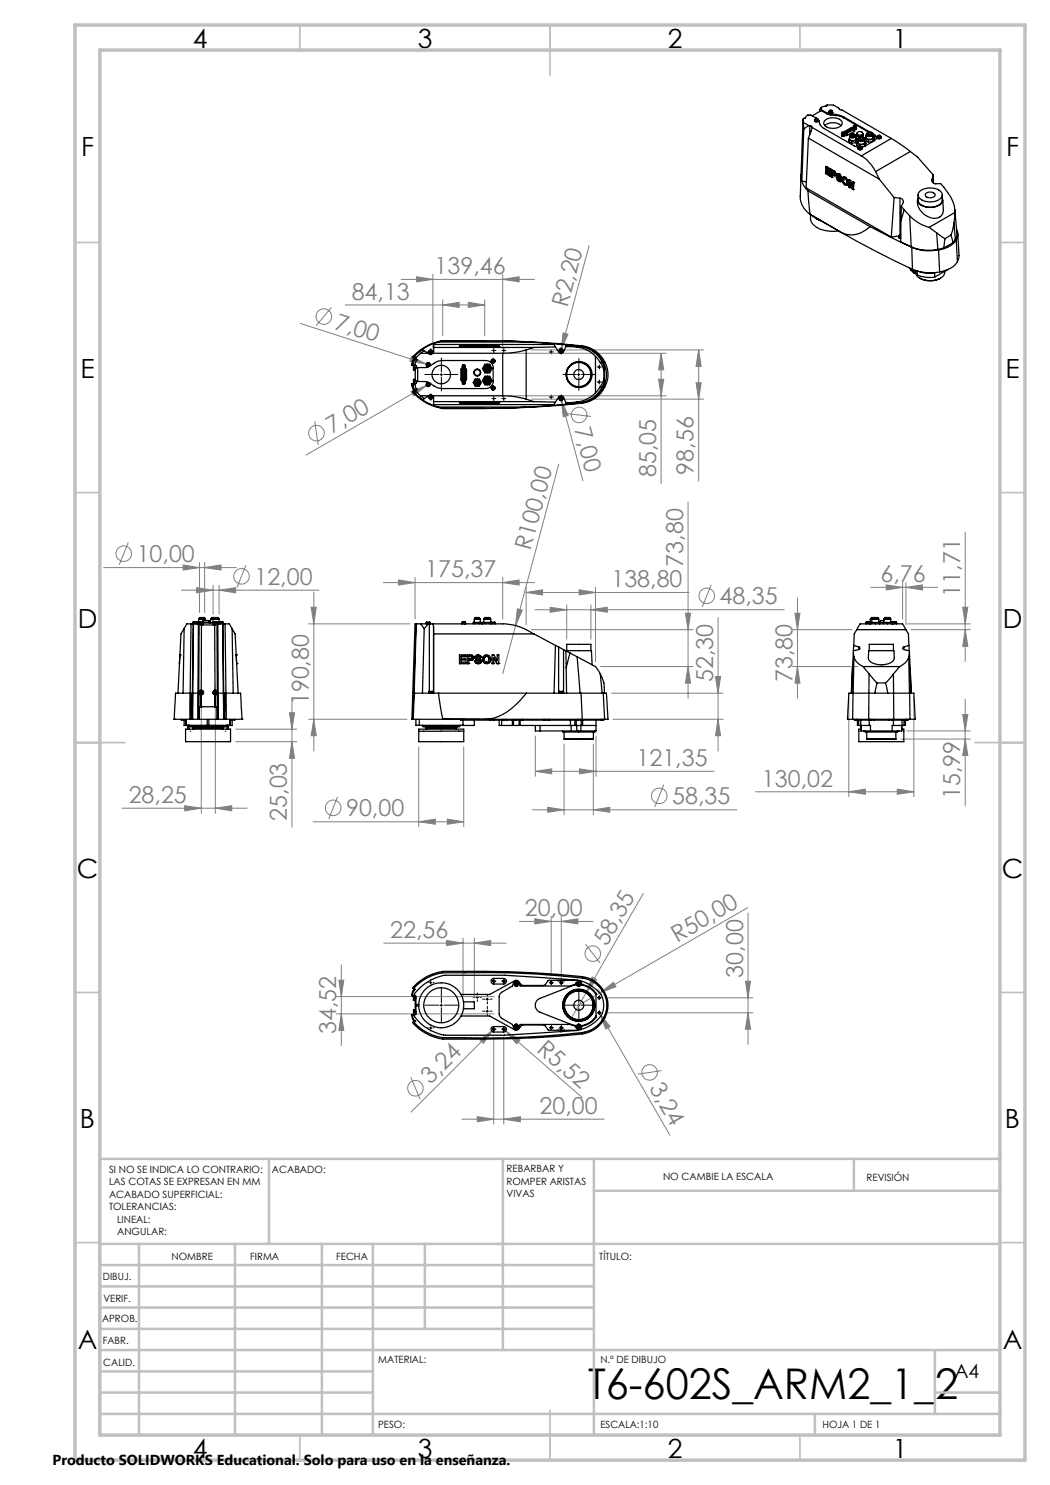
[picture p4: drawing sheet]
<svg xmlns="http://www.w3.org/2000/svg" width="210mm" height="297mm" viewBox="0 0 210 297" stroke-linecap="round" stroke-linejoin="round" font-family="sans-serif">
<defs><g id="words">
<text font-size="8.5" x="117.6" y="279.7">T6-602S_ARM2_1_2</text>
<g font-size="5.3">
<text x="38.5" y="9.5">4</text>
<text x="83.5" y="9.5">3</text>
<text x="133.6" y="9.5">2</text>
<text x="178.6" y="9.5">1</text>
<text x="16.2" y="31.3">F</text>
<text x="201.2" y="31.3">F</text>
<text x="16.1" y="75.5">E</text>
<text x="201.1" y="75.5">E</text>
<text x="15.5" y="125.5">D</text>
<text x="200.5" y="125.5">D</text>
<text x="15.4" y="175.5">C</text>
<text x="200.4" y="175.5">C</text>
<text x="16" y="225.5">B</text>
<text x="201" y="225.5">B</text>
<text x="15.5" y="269.8">A</text>
<text x="200.5" y="269.8">A</text>
<text x="38.5" y="291.5">4</text>
<text x="83.5" y="291.5">3</text>
<text x="133.6" y="291.5">2</text>
<text x="178.6" y="291.5">1</text>
</g>
<g font-size="4.7" fill="#808080">
<text x="70.3" y="60">84,13</text>
<text x="86.9" y="54.8">139,46</text>
<text x="66.7" y="65.7" transform="rotate(18 66.7 65.7)">7,00</text>
<text x="113.5" y="61.6" transform="rotate(-75 113.5 61.6)">R2,20</text>
<text x="66.4" y="86.8" transform="rotate(-30 66.4 86.8)">7,00</text>
<text x="114.9" y="85.9" transform="rotate(75 114.9 85.9)">7,00</text>
<text x="131.2" y="95.4" transform="rotate(-90 131.2 95.4)">85,05</text>
<text x="138.7" y="94.9" transform="rotate(-90 138.7 94.9)">98,56</text>
<text x="27.3" y="112.4">10,00</text>
<text x="106.1" y="110.2" transform="rotate(-75 106.1 110.2)">R100,00</text>
<text x="136.6" y="113.3" transform="rotate(-90 136.6 113.3)">73,80</text>
<text x="50.9" y="117">12,00</text>
<text x="85" y="115.5">175,37</text>
<text x="122.3" y="117.5">138,80</text>
<text x="176.1" y="116.5">6,76</text>
<text x="192.1" y="119.3" transform="rotate(-90 192.1 119.3)">11,71</text>
<text x="143.9" y="120.9">48,35</text>
<text x="142.6" y="136.4" transform="rotate(-90 142.6 136.4)">52,30</text>
<text x="158.5" y="136.4" transform="rotate(-90 158.5 136.4)">73,80</text>
<text x="61.7" y="141.1" transform="rotate(-90 61.7 141.1)">190,80</text>
<text x="127.3" y="153.2">121,35</text>
<text x="25.7" y="160.6">28,25</text>
<text x="134.4" y="160.9">58,35</text>
<text x="152.4" y="157.3">130,02</text>
<text x="192.1" y="159.8" transform="rotate(-90 192.1 159.8)">15,99</text>
<text x="57.4" y="164.2" transform="rotate(-90 57.4 164.2)">25,03</text>
<text x="69.2" y="163.3">90,00</text>
<text x="104.9" y="183.2">20,00</text>
<text x="78.1" y="187.6">22,56</text>
<text x="121.3" y="189.3" transform="rotate(-60 121.3 189.3)">58,35</text>
<text x="135.4" y="188.5" transform="rotate(-30 135.4 188.5)">R50,00</text>
<text x="148.6" y="195.5" transform="rotate(-90 148.6 195.5)">30,00</text>
<text x="67.3" y="206.8" transform="rotate(-90 67.3 206.8)">34,52</text>
<text x="107.2" y="210.2" transform="rotate(41 107.2 210.2)">R5,52</text>
<text x="86.1" y="217" transform="rotate(-45 86.1 217)">3,24</text>
<text x="129.7" y="217.5" transform="rotate(60 129.7 217.5)">3,24</text>
<text x="107.9" y="222.8">20,00</text>
</g>
<text font-size="3.9" x="190.9" y="275.5">A4</text>
<text font-size="2.9" x="10.5" y="292.9">Producto SOLIDWORKS Educational. Solo para uso en la enseñanza.</text>
<g font-size="2">
<text x="21.8" y="234.6">SI NO SE INDICA LO CONTRARIO:</text>
<text x="21.8" y="237.1">LAS COTAS SE EXPRESAN EN MM</text>
<text x="21.8" y="239.6">ACABADO SUPERFICIAL:</text>
<text x="54.4" y="234.6">ACABADO:</text>
<text x="101.3" y="234.5">REBARBAR Y</text>
<text x="101.3" y="237">ROMPER ARISTAS</text>
<text x="101.3" y="239.5">VIVAS</text>
<text x="132.6" y="236">NO CAMBIE LA ESCALA</text>
<text x="173.3" y="236.2">REVISIÓN</text>
<text x="21.8" y="242.1">TOLERANCIAS:</text>
<text x="23.4" y="244.6">LINEAL:</text>
<text x="23.4" y="247.1">ANGULAR:</text>
<text x="34.3" y="252">NOMBRE</text>
<text x="50" y="251.9">FIRMA</text>
<text x="67.2" y="251.9">FECHA</text>
<text x="119.9" y="251.9">TÍTULO:</text>
<text x="20.6" y="256.1">DIBUJ.</text>
<text x="20.7" y="260.3">VERIF.</text>
<text x="20.4" y="264.4">APROB.</text>
<text x="20.5" y="268.8">FABR.</text>
<text x="20.7" y="273.1">CALID.</text>
<text x="75.6" y="272.5">MATERIAL:</text>
<text x="120.1" y="272.5">N.º DE DIBUJO</text>
<text x="75.6" y="285.5">PESO:</text>
<text x="120.1" y="285.6">ESCALA:1:10</text>
<text x="164.5" y="285.6">HOJA 1 DE 1</text>
</g>
</g></defs>
<g fill="none" stroke="#808080" stroke-width=".2">
<path d="M80.2 55.9h26.7M83.3 55.3l3.3 .6-3.3 .5zM86.6 54.9v14.8M88.5 60v7.1M96.9 60v7.1M100.5 55.9l3.3-.6v1.1zM100.5 54.9v14.8M117.8 49.1l-5.5 20.8M60.1 64.7l25.2 8.1M66.3 61.5l-3.1 3.7M69 61h27.9M82.2 78.3l3.1-1.2-2.6 2.1z"/>
<path d="M82.3 71.3l3 1.5-3.3-.5zM85.3 72.8l.7 .2M85.3 77.1l-24.1 13.9M85.9 76.7l-.6 .4M88.5 61l3.3-.5v1zM93.7 60.5l3.2 .5-3.2 .5zM101.5 70.7h31.7M101.5 79.2h31.7M106.2 79.8h34.5M106.2 70h34.5M112.1 79.4l.2 .6M112.3 69.9l-.1 .2"/>
<path d="M112.6 66.6l1 .2-1.3 3.1zM131.7 75.8h1.1l-.6 3.4zM132.2 70.7l.6 3.3h-1.1zM132.2 70.7v26M139.2 76.5h1l-.5 3.3zM139.7 70l.5 3.3h-1zM139.7 70v26.2M62.9 84.2l.7 4.8M111.8 92.8l-11.3 42M112.3 80l1.3 3.1-1 .3zM112.3 80l4.3 16.2M113.5 82.7l4.7 .6"/>
<path d="M20.7 113.5h26.6M25.6 108.5l-1.8 4.5M36.3 118h27.5M36.6 113l3.3 .5-3.3 .5zM39.3 117.5l3.3 .5-3.3 .6zM39.9 112.5v10M40.9 113.5l3.3-.5v1zM40.9 112.5v10M42.6 117v5.8M43.8 118l3.3-.5v1.1zM43.8 117v5.8M49.2 113l-1.8 4.5"/>
<path d="M62.8 118.4v31.8M76.7 116.5h30.2M79.7 116l3.3 .5-3.3 .5zM83 115.5v8.3M100.5 116.5l3.3-.5v1zM100.5 115.5v8.3M105.2 118.5l3.3-.5v1zM105.2 117.5v7.5M105.2 118.5h32.6M115.8 118l3.3 .5-3.3 .5zM119.1 117.5v14.8M137.6 100.4v39.3"/>
<path d="M142.2 116.9l-1.8 4.5M159.5 119.6v20.1M174.2 117.5h13.3M177.2 117l3.3 .5-3.3 .5zM180.5 116.5v7.3M181.2 117.5l3.3-.5v1zM181.2 116.5v8.5M193 106.4v25.9M40.3 139.5v23.2M43.1 139.5v23.2M58.4 139.5v25.9M61.7 124.8h20.3"/>
<path d="M62.2 121.5h1.1l-.5 3.3zM103.5 121.8l1 .3-1.4 3zM106.2 125.9h32.4M107 122h49.8M110 121.5l3.3 .5-3.3 .4zM113.3 121v6.8M118.2 122l3.3-.5v.9zM118.2 121v6.8M120.1 133.3h18.5M122.3 138.6h22.3M137.1 122.7h1l-.5 3.2zM137.6 133.3l.5 3.3h-1z"/>
<path d="M143.1 135.3h1l-.5 3.3zM143.6 123.5v26.7M158.5 125.9h11.9M158.5 133.3h13.1M159 122.7h1l-.5 3.2zM159.5 133.3l.5 3.3h-1zM169.8 139.6v19.7M181.5 124.8h12.6M182.2 125.9h11.9M182.8 139.6v19.7M192.5 121.5h1.1l-.6 3.3zM193 139.8v21.3"/>
<path d="M193 125.9l.6 3.4h-1.1zM47.1 145.8h12.3M47.1 148.3h12.3M57.9 142.6h1l-.5 3.2zM58.4 148.3l.5 3.4h-1zM61.7 143.9h19.7M62.8 143.9l.5 3.2h-1.1zM67.5 159.3l-1.7 4.5M83.7 149.4v15.9M92.7 149.4v15.9M107.1 154.3l3.2-.5v1zM107.1 147.2v8.1"/>
<path d="M107.1 154.3h35.7M112.8 148.8v14.1M115.9 153.8l3.3 .5-3.3 .5zM118.7 148.8v14.1M119.2 147.2v8.1M122.6 143.9h22M132.8 156.9l-1.8 4.5M143.6 143.9l.5 3.2h-1zM151.1 158.4h31.7M169.8 158.4l3.3-.6v1.1zM179.5 157.8l3.3 .6-3.3 .5zM180.2 147.8h13.9"/>
<path d="M181.3 146.2h12.8M192.5 142.9h1.1l-.6 3.3zM193 147.8l.6 3.3h-1.1zM24.4 161.6h25M36.9 161.1l3.4 .5-3.4 .6zM43.1 161.6l3.3-.5v1.1zM62.6 164.4h30.1M83.7 164.4l3.4-.6v1zM89.5 163.8l3.2 .6-3.2 .4zM106.5 162h40.9M109.5 161.5l3.3 .5-3.3 .5zM118.7 162l3.3-.5v1z"/>
<path d="M128.7 178.7l-11.5 19.8M67.3 199.3h31.5M67.8 196h1l-.5 3.3zM68.3 193v16.1M76.8 188.6h24.4M89.3 188.1l3.3 .5-3.3 .5zM92.6 187.6v11.8M94.9 188.6l3.2-.5v1zM94.9 187.6v11.8M103.9 184.3h14.7M107 183.8l3.2 .5-3.2 .5zM110.2 183.3v11.9"/>
<path d="M112.3 184.3l3.3-.5v1zM112.3 183.3v11.9M117.1 188.8l3 3.8M117.2 198.5l-2.9 5.1M118.4 195.4l.9 .5-2.1 2.6zM119.5 197.8l.6 .8M120.1 198.5l-4.4 2.5M120.1 198.5l2.6-2 .5 .8zM121.2 199.6h29.4M149.1 196.2h1l-.5 3.4zM149.5 181.5l-29.4 17M149.6 182.6v26.3"/>
<path d="M67.3 202.8h31.5M68.3 202.8l.5 3.3h-1zM82.2 215.4l1.8 4.4M96 208l2.6-2-1.9 2.7zM98.7 207.4v17.4M98.9 205.7l-16.7 16.7M100.8 205.8l.4 .4M100.8 207.4v17.4M101.2 206.2l2.8 1.8-.7 .8zM101.2 206.2l15.3 13.4M119.8 202.4l.1 .3M119.9 202.7l2.1 2.6-.9 .5z"/>
<path d="M119.9 202.7l14.1 24.3M121.2 202.6h29.4M132.3 214.1l-4.7 .7M149.6 202.6l.5 3.2h-1zM92.4 223.8h28.4M95.5 223.3l3.2 .5-3.2 .6zM100.8 223.8l3.3-.5v1.1z"/>
<circle cx="64.8" cy="63.3" r="1.55"/>
<circle cx="63.3" cy="86.6" r="1.55"/>
<circle cx="115.8" cy="83" r="1.55"/>
<circle cx="24.8" cy="110.7" r="1.55"/>
<circle cx="48.3" cy="115.3" r="1.56"/>
<circle cx="141.3" cy="119.2" r="1.56"/>
<circle cx="131.9" cy="159.2" r="1.56"/>
<circle cx="66.6" cy="161.6" r="1.56"/>
<circle cx="118.6" cy="190.7" r="1.55"/>
<circle cx="83.1" cy="217.7" r="1.55"/>
<circle cx="129.9" cy="214.5" r="1.55"/>
</g>
<g fill="none" stroke="#000" stroke-width=".2" stroke-dasharray="15.2 1.3 1.3 1.3">
<path d="M85.7 70.4h-.2M85.7 79.4h-.2M86.2 69.9v-.2M86.2 70.9v.1M86.2 78.9v-.1M86.2 79.9v.2M86.7 70.4h.1M86.7 79.4h.1M87.8 74.9h-2.8M88.3 74.4v-2.8M88.3 75.4v2.8M88.8 74.9h2.8"/>
<path d="M95 76.5h-.4M95.5 76v-.4M95.5 77v.3M96 76.5h.3M97 73.7h-.5M97 76.1h-.5M97.5 73.2v-.5M97.5 74.2v.4M97.5 75.6v-.5M97.5 76.6v.4M98 73.7h.4M98 76.1h.4"/>
<path d="M98.5 79.7h-.1M98.5 70.1h-.1M98.8 79.4v-.1M98.8 79.9v.2M98.8 69.8v-.1M98.8 70.3v.2M99 79.7h.2M99 70.1h.2M100.5 79.7h-.1M100.5 70.1h-.1M100.8 79.4v-.1M100.8 79.9v.2"/>
<path d="M100.8 69.8v-.1M100.8 70.3v.2M101 79.7h.2M101 70.1h.2M110 70.4h-.1M110 79.4h-.1M110.3 70.1v-.1M110.3 70.6v.2M110.3 79.1v-.1M110.3 79.6v.2M110.5 70.4h.2M110.5 79.4h.2"/>
<path d="M111.7 79.7h-.1M111.7 70.1h-.1M112 70.4h-.1M112 79.4h-.1M112.2 79.2v-.2M112.2 69.6v-.2M112.2 70.6v.1M112.3 70.1v-.1M112.3 70.6v.2M112.3 79.1v-.1M112.3 79.6v.2M112.5 70.4h.2"/>
<path d="M112.5 79.4h.2M112.7 79.7h.2M112.7 70.1h.2M115.3 74.9h-2.7M115.8 74.4v-2.7M115.8 75.4v2.7M116.3 74.9h2.6M119.6 76.4h-.1M119.6 73.4h-.1M119.9 76.1v-.1M119.9 76.6v.2M119.9 73.1v-.1"/>
<path d="M119.9 73.6v.2M120.1 76.4h.2M120.1 73.4h.2M112.2 80.2v.1M85.7 196.5h-.2M86.2 196v-.1M86.2 197v.2M86.7 196.5h.1M95 199.4h-.4M95.5 198.9v-.3M95.5 199.9v.4M96 199.4h.3"/>
<path d="M97 199.8h-.5M97.5 199.3v-.4M98 199.8h.4M98.5 196.2h-.1M98.8 196v-.2M98.8 196.5v.1M99 196.2h.2M100.5 196.2h-.1M100.8 196v-.2M100.8 196.5v.1M101 196.2h.2M110 196.5h-.1"/>
<path d="M110.3 196.3v-.2M110.3 196.8v.1M110.5 196.5h.2M111.7 196.2h-.1M112 196.5h-.1M112.2 195.7v-.1M112.2 196.7v.2M112.3 196.3v-.2M112.3 196.8v.1M112.5 196.5h.2M112.7 196.2h.2M119.6 199.5h-.1"/>
<path d="M119.9 199.3v-.2M119.9 199.8v.1M120.1 199.5h.2M85.7 205.6h-.2M86.2 205.1v-.2M86.2 206.1v.1M86.7 205.6h.1M87.8 201h-2.8M88.3 200.5v-2.8M88.3 201.5v2.8M88.8 201h2.8M97 202.2h-.5"/>
<path d="M97.5 201.7v-.4M97.5 202.7v.5M97.5 200.3v.5M98 202.2h.4M98.5 205.8h-.1M98.8 205.6v-.2M98.8 206.1v.1M99 205.8h.2M100.5 205.8h-.1M100.8 205.6v-.2M100.8 206.1v.1M101 205.8h.2"/>
<path d="M110 205.5h-.1M110.3 205.3v-.2M110.3 205.8v.1M110.5 205.5h.2M111.7 205.8h-.1M112 205.5h-.1M112.2 205.3v-.1M112.2 206.3v.2M112.3 205.3v-.2M112.3 205.8v.1M112.5 205.5h.2M112.7 205.8h.2"/>
<path d="M115.3 201h-2.7M115.8 200.5v-2.6M115.8 201.5v2.7M116.3 201h2.6M119.6 202.5h-.1M119.9 202.3v-.2M119.9 202.8v.1M120.1 202.5h.2"/>
</g>
<g fill="none" stroke="#000" stroke-width=".2">
<path d="M85.9 70.4h.5M85.9 79.4h.5M86.1 70.1v.5M86.1 79.2v.5M88 74.9h.5M88.3 74.6v.6M95.2 76.5h.5M95.5 76.3v.5M97.2 73.7h.5M97.2 76.1h.5M97.4 73.4v.6M97.4 75.8v.6"/>
<path d="M98.5 79.7h.5M98.5 70.1h.5M98.7 69.8v.6M98.7 79.5v.5M100.5 79.7h.5M100.5 70.1h.5M100.8 69.8v.6M100.8 79.5v.5M110 70.4h.5M110 79.4h.5M110.2 70.2v.5M110.2 79.2v.5"/>
<path d="M111.9 79.7h.6M111.9 70.1h.6M112 70.4h.5M112 79.4h.5M112.2 69.8v.6M112.2 79.5v.5M112.3 70.2v.5M112.3 79.2v.5M115.5 74.9h.5M115.7 74.6v.6M119.6 76.4h.5M119.6 73.4h.5"/>
<path d="M119.8 73.2v.5M119.8 76.2v.5M85.9 196.5h.5M86.1 196.3v.5M95.2 199.5h.5M95.5 199.2v.5M97.2 199.8h.5M97.4 199.6v.5M98.5 196.2h.5M98.7 196v.5M100.5 196.2h.5M100.8 196v.5"/>
<path d="M110 196.6h.5M110.2 196.3v.5M111.9 196.2h.6M112 196.6h.5M112.2 196v.5M112.3 196.3v.5M119.6 199.6h.5M119.8 199.3v.5M85.9 205.6h.5M86.1 205.3v.5M88 201h.5M88.3 200.8v.5"/>
<path d="M97.2 202.2h.5M97.4 202v.5M98.5 205.8h.5M98.7 205.6v.5M100.5 205.8h.5M100.8 205.6v.5M110 205.6h.5M110.2 205.3v.5M111.9 205.8h.6M112 205.6h.5M112.2 205.6v.5M112.3 205.3v.5"/>
<path d="M115.5 201h.5M115.7 200.8v.5M119.6 202.6h.5M119.8 202.3v.5"/>
</g>
<g fill="none" stroke="#c0c0c0" stroke-width=".35">
<path d="M60 5v5M110 5v10M160 5v5M15 48.5h5M200 48.5h5M15 98.5h5M200 98.5h5M15 148.5h10M195 148.5h10M15 198.5h5M200 198.5h5M15 248.5h5"/>
<path d="M200 248.5h5M60 287v5M110 282v10M160 287v5"/>
</g>
<g fill="none" stroke="#c0c0c0" stroke-width=".5">
<path d="M53.8 231.8v17M100.6 231.8v38.2M118.8 231.8v55.2M118.8 238.2h81.2M170.8 231.8v6.4M200 231.8h-180v55.2M20 248.8h180M20 257.3h98.8M20 253h98.8M27.8 248.8v38.2M47 248.8v38.2M64.4 248.8v38.2"/>
<path d="M74.6 248.8v38.2M85 248.8v17M20 265.8h98.8M20 261.5h98.8M20 278.5h54.6M20 274.3h54.6M20 270h180M187 278.5h13M187 270v12.8M20 282.8h180M163 282.8v4.2"/>
</g>
<path d="M15 5h190v287h-190zM20 10h180v277h-180z" fill="none" stroke="#c0c0c0" stroke-width=".7"/>
<g fill="#808080">
<path d="M82.3 71.3l3 1.5-3.3-.5z"/>
<path d="M82.2 78.3l3.1-1.2-2.6 2.1z"/>
<path d="M120.1 198.5l2.6-2 .5 .8z"/>
<path d="M96 208l2.6-2-1.9 2.7z"/>
<path d="M118.4 195.4l.9 .5-2.1 2.6z"/>
<path d="M112.6 66.6l1 .2-1.3 3.1z"/>
<path d="M103.5 121.8l1 .3-1.4 3z"/>
<path d="M112.3 80l1.3 3.1-1 .3z"/>
<path d="M119.9 202.7l2.1 2.6-.9 .5z"/>
<path d="M101.2 206.2l2.8 1.8-.7 .8z"/>
<path d="M100.5 55.9l3.3-.6v1.1zM83.3 55.3l3.3 .6-3.3 .5z"/>
<path d="M100.8 223.8l3.3-.5v1.1zM95.5 223.3l3.2 .5-3.2 .6zM94.9 188.6l3.2-.5v1zM89.3 188.1l3.3 .5-3.3 .5zM40.9 113.5l3.3-.5v1zM36.6 113l3.3 .5-3.3 .5z"/>
<path d="M105.2 118.5l3.3-.5v1zM115.8 118l3.3 .5-3.3 .5zM83.7 164.4l3.4-.6v1zM89.5 163.8l3.2 .6-3.2 .4zM109.5 161.5l3.3 .5-3.3 .5zM118.7 162l3.3-.5v1zM110 121.5l3.3 .5-3.3 .4zM118.2 122l3.3-.5v.9zM107.1 154.3l3.2-.5v1zM115.9 153.8l3.3 .5-3.3 .5zM107 183.8l3.2 .5-3.2 .5zM112.3 184.3l3.3-.5v1zM177.2 117l3.3 .5-3.3 .5zM181.2 117.5l3.3-.5v1zM36.9 161.1l3.4 .5-3.4 .6zM43.1 161.6l3.3-.5v1.1zM39.3 117.5l3.3 .5-3.3 .6zM43.8 118l3.3-.5v1.1z"/>
<path d="M169.8 158.4l3.3-.6v1.1zM179.5 157.8l3.3 .6-3.3 .5z"/>
<path d="M79.7 116l3.3 .5-3.3 .5zM100.5 116.5l3.3-.5v1z"/>
<path d="M88.5 61l3.3-.5v1zM93.7 60.5l3.2 .5-3.2 .5z"/>
<path d="M68.3 202.8l.5 3.3h-1zM67.8 196h1l-.5 3.3zM193 147.8l.6 3.3h-1.1zM192.5 142.9h1.1l-.6 3.3z"/>
<path d="M137.1 122.7h1l-.5 3.2zM137.6 133.3l.5 3.3h-1zM62.2 121.5h1.1l-.5 3.3zM62.8 143.9l.5 3.2h-1.1zM143.1 135.3h1l-.5 3.3zM143.6 143.9l.5 3.2h-1zM149.1 196.2h1l-.5 3.4zM149.6 202.6l.5 3.2h-1zM192.5 121.5h1.1l-.6 3.3zM193 125.9l.6 3.4h-1.1zM57.9 142.6h1l-.5 3.2zM58.4 148.3l.5 3.4h-1z"/>
<path d="M159.5 133.3l.5 3.3h-1zM159 122.7h1l-.5 3.2z"/>
<path d="M132.2 70.7l.6 3.3h-1.1zM131.7 75.8h1.1l-.6 3.4z"/>
<path d="M139.2 76.5h1l-.5 3.3zM139.7 70l.5 3.3h-1z"/>
</g>
<g fill="none" stroke="#000" stroke-width=".25">
<path d="M160.1 39.2a4.4 4.4 0 0 0 1.9 3.7M160.2 35a4.1 4.1 0 0 0 1.4 3.2M160.2 35h.1M160.2 35l.2 1.3M160.4 36.3l.9 .1M160.6 23.9l-.5 15.4M160.7 24.5l1 .6M160.7 24.5l.1 1.3M160.8 25.8l-.4 10.5M161.6 38.2l.4 4.6M161.6 38.2l12.4 7.1M161.7 27.6l-.5 10 17.1 9.8"/>
<path d="M161.7 27.6l14.2 8.2M161.7 25.1h.3M161.7 25.1l-.9 .7M162 25.1l.2 .1 .2 .3M162 25.1v1.8M162.4 25.5l-.7 2.1M162.4 25.5l9.9 5.7M162.9 24.1a.42 .42 0 0 0 .4 .3 .42 .42 0 0 0 .4-.3M162.9 24l.3-.3a.3 .3 0 0 1 .5 .3M162.9 24a.36 .36 0 0 0 .4 .2 .36 .36 0 0 0 .4-.2M162.9 24a.35 .35 0 0 0 .4 .3 .35 .35 0 0 0 .4-.3M162.9 24l.3 .1h.3l.2-.1"/>
<path d="M163.3 23.7l-1.2-.7-.3 .1a.63 .63 0 0 0-.8 .5l-.3 .1v.8M163.7 24l.2 .8 .6 .7 6.4 3.7 .8 .3M164 22l.2 .2-1.8 1M164 22v.3M164 22h.1M164 21.8l1.3 .8M164 22l1.3 .8M164 21.8v.2M164.1 21.6l.2 .1-.3 .1M164.1 21.6v.2M164.9 24.2a2.48 2.48 0 0 1 3.5 .2 1.23 1.23 0 0 1-1.5 1.2 1.82 1.82 0 0 1-2.2-1zM165 25.1a2.61 2.61 0 0 1 3.2 0"/>
<path d="M165.2 33.3h.1M165.2 33.3l.9 .5M165.2 33.3l-.1 1.4 .9 .5M165.2 21.2l.2-.2a3.1 3.1 0 0 1 2.4 .8l10.5 5.9M165.2 21.2l-1.1 .4M165.2 21.2h.1M165.2 21.1v.1M165.3 22.6l.8 .2M165.3 22.8l.8 .2M165.3 34.6h.1M165.3 34.6l.7 .4M165.3 22.6v.2"/>
<path d="M165.4 34h.1M165.4 34.2l-.1 .4M165.4 34l.6 .3M165.4 34v-.3l.7 .3M165.7 22.5a.43 .43 0 0 0 .4 .3 .43 .43 0 0 0 .4-.3M165.8 22.3a.36 .36 0 0 1 .5-.2 .36 .36 0 0 1 .1 .5 .36 .36 0 0 1-.5 0l-.1-.2M165.8 22.3a.37 .37 0 0 0 .3 .2 .37 .37 0 0 0 .4-.2 .34 .34 0 0 1-.4 .3 .34 .34 0 0 1-.3-.3zM165.9 22.2l.3-.1 .2 .1-.3 .1zM166 34.6h.1M166 34.3h.1M166 34.3v.3M166 34.6l-.7-.4v.4"/>
<path d="M166 35.2h.1M166 35h.1M166 35v.2M166.1 34h.1M166.1 33.8h.1M166.1 33.8v.2M166.1 22.8l1 .1M166.1 23l1 .1M166.1 22.8v.2M166.3 33.9l.4 .2M166.3 33.9l-.1 1.4 .2 .2M166.4 35.5h.1"/>
<path d="M166.5 34.7v-.4l.2 .1a.22 .22 0 0 1 .3 .3 .22 .22 0 0 1-.4 .1M166.5 34.7h.1M166.5 34.7l.1 .1M166.6 34.8l.3 .1M166.6 34.8h.1M166.7 34.1l.3 .2M166.7 34.1l.2 .3M166.7 34.1h.1M166.9 34.4l.3 .5M167 34.3l.2 .6M167 34.3l-.1 .1M167.1 22.9l1.6 .5"/>
<path d="M167.1 23.1l1.6 .5M167.1 22.9v.2M167.2 34.9l-.2 .3M167.2 34.9l-.2 .3-.5-.2-.1 .5M167.2 34.9h.1M167.3 35.5a.68 .68 0 0 0 .9 .7v-.1M167.3 35.5h.1M167.3 35.5l.2 .1M167.5 34.7l.3 .1M167.5 35.6l.3 .4M167.5 35.6h.1M167.6 35.1v.1"/>
<path d="M167.6 35.1h.1M167.6 35.2l.6 .6v.3M167.6 35.2h.1M167.6 35.2l.5 .5 .2 .4M167.6 35v.1M167.6 35l.6 .5M167.8 36l.2 .1M167.8 36h.1M167.8 34.8l.3 .3 .1 .4M167.8 34.8l-.3-.1a.79 .79 0 0 0 .5 1.1v.3l-.2-.1M167.8 34.8h.1M168.2 35.5h.1"/>
<path d="M168.3 36.1l-.2 .2M168.3 36.1h-.1M168.3 26.6v.5a.3 .3 0 0 0 .3 .2 .3 .3 0 0 0 .3-.2M168.3 27l.2 .2h.3M168.3 26.6l.2 .1M168.3 27.1l.2 .1M168.5 26.7v.5M168.6 35.4h.2M168.7 36v-.1a.4 .4 0 0 1 .5-.1 .4 .4 0 0 1 .1 .5v.4h-.3M168.7 36v.3l.3 .4M168.7 36h.1M168.7 23.4l5.2 3"/>
<path d="M168.7 23.6l5 2.8M168.7 23.4v.2M168.8 35.4l.2 .1M168.8 35.4a.61 .61 0 0 0-.3 1l.3 .4a.43 .43 0 0 0 .4 .2 .43 .43 0 0 0 .3-.2v-.3M168.8 35.4h.1M168.8 26.4h-.1M168.8 35.7l-.1 .3M168.8 26.7h-.3M168.8 27.2h-.3M168.8 26.7v.5M168.9 27l-.1 .2M168.9 26.5v.5"/>
<path d="M168.9 26.5l-.1 .2M168.9 26.5l-.2-.1-.4 .2M168.9 26.6l.3 .1M168.9 26.4l.2 .1zM169 36.7l.2 .1M169 36.7h.1M169 35.5l.4 .3 .2 .7M169 35.5l.5 .5v.5M169 35.5h.1M169.2 26.3h.1M169.2 26.7h.2M169.2 26.7v.4"/>
<path d="M169.2 26.5h.1zM169.3 26.2h.1zM169.4 37h.1M169.4 26.7v.4M169.5 26.4h.1M169.5 26.1h.1M169.5 36.5h.1M169.6 36.5l-.2 .5M169.6 26.3h.1zM169.7 26h.1zM169.7 26.3h.1M169.8 27.9v.4l.5 .3"/>
<path d="M169.8 27.9l.5 .4M169.8 36l.2 .1M169.8 36l-.1 1.4 .3 .1M169.8 26.2h.1M169.9 27.2v.6a.69 .69 0 0 0 1.2 0v-.6M169.9 25.9h.1zM169.9 27.5l-.1 .4M170 37.5h.1M170 37.5v-.9l.4 1.2 .3 .1M170 27.1l.1-.1a.41 .41 0 0 0 .5 .3 .41 .41 0 0 0 .4-.3l.1 .1a.52 .52 0 0 1-.5 .4 .52 .52 0 0 1-.6-.4zM170 36.1h.1M170 26.1h.1"/>
<path d="M170 36.1l.5 1.2v-.9M170.1 27a.36 .36 0 0 0-.1 .5 .36 .36 0 0 0 .5 .1 .41 .41 0 0 0 .5-.1 .41 .41 0 0 0 .1-.4l-.1-.1M170.1 25.7l.1 .1zM170.2 27.2a.41 .41 0 0 0 .7 0M170.2 26h.1M170.3 26.8h.4l.2 .1a.37 .37 0 0 1-.3 .3 .37 .37 0 0 1-.4-.3zM170.3 25.6l.1 .1zM170.3 28.3v.3M170.4 25.8l.1 .1zM170.5 36.4h.1M170.5 36.4l.2 .1M170.7 25.7h.1"/>
<path d="M170.7 37.9h.1M170.7 25.3v.4M170.7 25.3l.2 .1M170.7 36.5h.1M170.7 25.9l-.2-.4h-.2l-1.5 .9M170.7 36.5v1.4M170.7 25.9l-1.3 .8M170.7 25.9v.4M170.8 25.8h.4M170.8 25.8v.5M170.8 26h.1M170.8 26.1l.1 .1"/>
<path d="M170.8 25.8l.1 .1M170.9 26v.3l-1.4 .8-.6-.1M170.9 25.4v.5M170.9 26v.2M171.1 28.1v.4M171.1 28.5l-.8 .1M171.1 28.1l-.8 .2M171.1 27.6l.2 .1M171.2 25.3v.5M171.2 25.3l-.3 .1M171.2 25.8l-.3 .1M171.2 25.1v.7l-.4 .1"/>
<path d="M171.2 25.6v.2zM171.2 25.1h-.5v.2M171.2 25.1v.2M171.3 26.9v.6l.3 .2M171.3 28.6v.4l.5 .3M171.3 28.6l.7 .4M171.3 26.7a.6 .6 0 0 0 .6 .6 .6 .6 0 0 0 .6-.6M171.3 26.7v.1a.69 .69 0 0 0 .6 .6 .69 .69 0 0 0 .7-.5l-.1-.2M171.3 27.7l-.2 .8M171.3 27.7l-.2 .4M171.4 26.5a.61 .61 0 0 1 .7-.2 .61 .61 0 0 1 .4 .5l-.3 .2h-.5l-.3-.2zM171.6 27.9v.6a.8 .8 0 0 0 1.3 0v-.6"/>
<path d="M171.6 28.1l-.3 .5M171.6 29.7a.41 .41 0 0 0 .4 .3 .41 .41 0 0 0 .4-.3M171.7 29.5a.35 .35 0 0 0 .3 .3 .35 .35 0 0 0 .4-.3M171.7 29.6a.37 .37 0 0 0 .2 .4 .37 .37 0 0 0 .5-.2v-.2M171.7 29.5l.2 .2 .5-.2M171.7 27.7a.53 .53 0 0 0 .5 .3 .53 .53 0 0 0 .6-.3M171.8 27.5a.52 .52 0 0 1 .5-.2 .52 .52 0 0 1 .4 .5 .55 .55 0 0 1-.5 .1 .55 .55 0 0 1-.4-.4zM171.8 29.4l.3-.1 .1 .2-.3 .1zM171.8 27.9a.56 .56 0 0 0 .9 0M172 29v.3M172 29.3l.4 .2M172 29.3l-.3 .2"/>
<path d="M172 27.5l.5 .1a.25 .25 0 0 1-.3 .2 .25 .25 0 0 1-.2-.3zM172.3 31.2a7.9 7.9 0 0 1 2.8 3.1M172.6 26.9v.6M172.7 27.6l.1 .1a.58 .58 0 0 1-.6 .5 .58 .58 0 0 1-.5-.5v-.1a.4 .4 0 0 0-.1 .5 .4 .4 0 0 0 .6 .2 .45 .45 0 0 0 .6-.1 .45 .45 0 0 0 0-.6M172.9 29.3h-.6M172.9 28.9l-.9 .1M172.9 28.1l.3 .2M173 27.6v.4l.7 .4M173 27.6l.7 .4M173.2 28.3v.4l-.3 .5v-.3M173.2 28.3l-.3 .6M173.2 26.9v.6a.8 .8 0 0 0 1.4 0v-.6"/>
<path d="M173.2 27.1l-.2 .5M173.4 26.7a.52 .52 0 0 0 .5 .4 .52 .52 0 0 0 .5-.4M173.5 26.6a.39 .39 0 0 0-.2 .6 .39 .39 0 0 0 .5 .1 .45 .45 0 0 0 .6-.1 .45 .45 0 0 0 0-.6M173.5 26.6l-.2 .3a.75 .75 0 0 0 1.3 0l-.2-.3M173.5 26.9a.56 .56 0 0 0 .9 0M173.5 26.6a.5 .5 0 0 1 .5-.3 .5 .5 0 0 1 .4 .5 .51 .51 0 0 1-.5 .2 .51 .51 0 0 1-.4-.4zM173.7 26.6a.28 .28 0 0 1 .3-.1 .28 .28 0 0 1 .2 .2 .3 .3 0 0 1-.3 .1 .3 .3 0 0 1-.2-.2zM173.7 28v.4M174.6 26.8l.3 .1M174.6 27l.3 .1M174.6 28.3l-.9 .1M174.6 27.9l-.9 .1"/>
<path d="M174.6 27.2l.3 .1M174.9 26.9a.66 .66 0 0 1 .4 .6 .66 .66 0 0 1-.4 .6l-1.9 1.1-.7 .2M174.9 27.1l.4 .5M174.9 27.3v.4l-.3 .6v-.4M174.9 27.3l-.3 .6M174.9 26.9v.2M175.1 34.3l.8 1.5M175.5 27.3l.3-.2 .4 .2M175.5 27.3a.36 .36 0 0 0 .3 .5 .36 .36 0 0 0 .4-.5M175.5 27.4a.44 .44 0 0 0 .7 0M175.5 27.4a.35 .35 0 0 0 .3 .3 .35 .35 0 0 0 .4-.3M175.5 27.3l.2 .2h.3l.2-.2"/>
<path d="M175.9 35.8l2.9 3.7M178.3 27.7l3.8 2.6M178.3 27.7l-6 3.5M178.8 39.5l1.2 .1M178.8 39.5l-.5 7.9M180 39.6l.5 .3 .2 .4-.4 1M180 39.6v7.4M182.1 30.3l1.4 1.1 3.2 3.6M182.1 30.3l-7 4M183.6 39a1.86 1.86 0 0 0 2 2.4 2.8 2.8 0 0 0 2.8-1.1l.1-1.3M183.6 39.6v.2a1.26 1.26 0 0 0 1 1.4 3.4 3.4 0 0 0 3.7-.6 .82 .82 0 0 0 .2-1M184 38.2a3.2 3.2 0 0 1 4.4 .5 1.69 1.69 0 0 1-1.9 1.7 2.72 2.72 0 0 1-2.8-1.1 .96 .96 0 0 1 .3-1.1z"/>
<path d="M185.1 38.8a1.24 1.24 0 0 1 1.9 .2 1.18 1.18 0 0 1-2 0zM186.4 35.9l.1 .5 .4 .3h1.2a8.6 8.6 0 0 1 2.9 5.4v.4M186.4 35.9v.3M186.7 35l-.3 .9M186.7 35v1.6M162 42.8l6 3.5M162 42.8v.1M162 42.9l6 3.4M162.1 42.9a2.87 2.87 0 0 0 2.8 3.2l1.7 .2 1.1-.1M162.8 43.3l.6 .5M162.8 43.4l.6 .4M163.4 43.8l.7 .3"/>
<path d="M163.4 43.8l.8 .4M168 46.3a191.4 191.4 0 0 0 14.5 7.6M174 45.3l8.4 4.2M174 45.3a5 5 0 0 1-6 1M179.7 47.4l.1 .2 .3 .1M179.8 47.2l.3-.2-.2 .1 .2 .2M179.8 47.2l.1 .3 .2 .1M179.8 47.3l-.1 .2 .4 .1M179.8 47.2l.3 .2M179.8 47.2l-1.5 .2M180.2 44.1l-.1 4.3 2.1 1M180.3 41.3l.5 .7"/>
<path d="M180.3 41.3l-.1 2.8M180.8 42l1.1 1.1M180.8 42l-.6 2.1M181.8 53.5l.4 .6M181.9 43.1a8.3 8.3 0 0 0 3.9 2.4M181.9 43.1l.3 6.3M182.2 49.4a8.7 8.7 0 0 0 5.4 .5M182.2 54.1l.6 .5M182.2 53.7v.4M182.4 49.5a9 9 0 0 0 5.3 .5M182.4 49.5l.1 4.4M182.5 53.8a.51 .51 0 0 0 .7 .5"/>
<path d="M182.5 53.9a10 10 0 0 0 5.4 .5M182.8 54.6l.6 .1M182.8 54.3v.3M183.1 54.6l.3 .6 .6 .4M183.2 54.1v.2M183.4 54.3v.7a5.8 5.8 0 0 0 3.5 .4M183.5 40a3.4 3.4 0 0 0 4.4 3.4 1.5 1.5 0 0 0 .8-1.5l-.1-1.9M183.6 54.3h-.4M183.8 54.3a7.4 7.4 0 0 0 3 .3M184 55.6a4.3 4.3 0 0 0 4.1 0M185.8 45.5l1.5 1.1M186.8 54.5v.1"/>
<path d="M186.8 54.6l.1-.1v.9M187.3 46.6l1.7 1.1M187.3 46.6l.3 3.3M187.7 50l.2 4.4M188.7 49.6l-1.1 .3M188.9 54.3a2.03 2.03 0 0 1-2.1 1.8h-.6a4.2 4.2 0 0 1-2.2-.5M189 47.7l-.3 1.9M189.6 53.9l-2.7 1.5M190.2 47l.4 1.5M190.2 47l-1.2 .7M190.6 48.5l-1.9 1.1M190.8 44.6l-.6 2.4"/>
<path d="M190.8 44.6l.3 3.3M191 42.5l-.2 2.1M191 41.9l.4 4.7v.5l-.3 .8M191 42.5l-5.2 3M191.1 47.9l-.5 .6M191.2 47.9a4.7 4.7 0 0 1-3.5 2.1M191.2 47.9l.3 4.4M191.3 45.9a1.94 1.94 0 0 1-.1 2M191.5 52.3a5 5 0 0 1-3.6 2.1M191.6 46.8l.2 4.3-.3 1.2M82.4 77l.4 1M82.4 73h.1"/>
<path d="M82.4 72.8h.1M82.4 77h.1M82.4 73l.6 .1M82.4 72.8v.2M82.4 76.8v.2M82.4 76.8h.1M82.5 76.9l.4 1.1M82.5 76.8h.1M82.5 77l.4 1M82.5 73h.1M82.5 72.8v.2M82.5 76.8v.2"/>
<path d="M82.6 71.5l.2 .2M82.6 71.5h.2M82.6 78.2l.1 .4M82.6 78.2l.1 .1M82.7 78.6a10 10 0 0 0 5.8 3.1M82.7 71.3l-.1 .2M82.7 71.3h.1M82.7 73.1v.9zM82.7 75.9v.8M82.7 75.9v.9M82.7 75.9h.3M82.7 78.3h.1"/>
<path d="M82.8 78.3v.2M82.8 78.1l-.2 .1M82.8 78v.1M82.8 71.7v.1M82.8 78h.1M82.8 71.8h.1M82.8 71.8l-.4 1M82.8 71.7l.5 .2M82.8 71.8l.6 .2M82.8 71.8l.1 .1M82.8 78.5l1.7 1.4 .3-.2M82.8 71.3v.2"/>
<path d="M82.8 73.1v.5h.5M82.8 78.5a10.1 10.1 0 0 0 4.9 2.9M82.8 71.3l.5 .2M82.8 78.5l-.1 .1M82.9 71.9h.1M82.9 71.9l-.2 .4-.2 .6 .5 .1M82.9 78h.1M82.9 71.9l-.4 .9M82.9 78h-.1M83 76.9l.1 .5 .3 .4M83 73v.1M83 76.7v.2"/>
<path d="M83 73.1h.3v.5M83 76.9h-.5M83 76.7l-.6 .1M83 73.6v.4h-.3M83 75.9v.4M83 74v1.9M83.3 71.5l-.1 .2 .1 .2M83.3 78.3l.8 .9M83.3 73.5h1.8l.8-.3a4.1 4.1 0 0 1 2.6-1.1h8.7a1.51 1.51 0 0 1 1.4 1.5v2.6a1.51 1.51 0 0 1-1.4 1.5h-9.1a4.9 4.9 0 0 1-2.3-1.2l-.7-.2h-1.8M83.3 73.5h.1M83.3 76.2l-.5 .1v.4M83.3 76.3h.1"/>
<path d="M83.3 76.2v.5h-.3M83.3 78.3l-.5 .2M83.3 73.6h.2v2.6h-.2M83.3 77.9l-.1 .2 .1 .2M83.3 71.9l.1 .1M83.3 77.9l-.5 .2M83.4 77.8l-.1 .1M83.4 72l-.3 .5-.1 .5M83.4 77.8l-.6 .2M84.1 70.7l-.8 .8M84.1 70.7h1.6M84.1 79.2h1.6"/>
<path d="M84.1 79.2l.7 .5M84.8 70.1l-.3-.2-1.7 1.4M84.8 70.1l-.7 .6M84.8 70.1l.9 .6M85.7 70.7l.3 .2 .6-.2M85.7 79.2l.4-.3 .5 .3M85.7 79.2l-.9 .5M86.6 79.2l.1 .3v1.4h24.1l.3-.5M86.6 70.7h13.9M86.6 79.2h13.9M86.7 69.5l-.1 1.2M86.7 69.5h20.1"/>
<path d="M87.7 68.4a10.5 10.5 0 0 0-4.9 2.9M87.7 68.4h17.6M88.5 68.2l-.8 .2M88.5 68.2h11.4l5.4 .2M88.5 68.2h.1M88.5 68.2a10.2 10.2 0 0 0-5.8 3.1M91.9 69.3h.1M91.9 69.3h.4M92.3 69.3h.1M92.3 69.2h-.4v.1M92.3 69.2h1v.1M92.3 69.2l.6 .1"/>
<path d="M92.3 69.2v.1M92.4 73.8l.7 .1v2l-.1 .1-.5 .1-.1-.1zM92.5 73.2a.28 .28 0 0 0 .2 .3 .28 .28 0 0 0 .3-.3M92.5 73.2a.28 .28 0 0 1 .2-.2 .28 .28 0 0 1 .3 .2M92.5 76.5a.28 .28 0 0 0 .2 .4 .28 .28 0 0 0 .3-.4M92.5 76.5a.28 .28 0 0 1 .2-.2 .28 .28 0 0 1 .3 .2M92.5 73.2l.1-.2h.3l.1 .2M92.5 73.2l.1 .3M92.5 76.5l.1 .3h.3l.1-.3M92.5 73.5l-.3 .4v2l.3 .4M92.5 76.3h.4l.1 .2M92.6 75.8l.1 .1z"/>
<path d="M92.6 75.6h.1zM92.6 75.3h.1zM92.6 75l.1 .1zM92.6 74.7l.1 .1zM92.6 74.4l.1 .1zM92.6 74.2h.1zM92.6 73.9h.1zM92.6 73.5l.5 .2 .2 .2v2l-.2 .3-.5 .1M92.6 76.3l-.1 .2M92.9 75.4l.1 .1zM92.9 74.6v.1zM92.9 75.7v.1z"/>
<path d="M92.9 75.1v.1zM92.9 74.9v.1zM92.9 74.3v.1zM92.9 74v.2zM92.9 69.3h.1M92.9 69.3h.4M93 73.2l-.1 .3h-.4M93.3 69.3h.1M93.6 69.2l.8 .1M93.9 69.2h.9zM94.4 69.3h.3M94.4 69.2h-.8"/>
<path d="M94.4 69.2h.8M94.4 69.3h.1M94.4 69.2h-.5M94.4 69.2h.4M94.4 69.2h.1M94.7 69.3h.1M95 75.8h.8l.5 .7-.5 .7h-.8l-.3-.7zM95.1 69.2l-.4 .1M95.1 69.2h.1M95.2 69.2h-.1M95.4 69.2h.9M95.4 69.2h.1"/>
<path d="M95.5 69.2l.6 .1M95.5 69.2h.1M95.5 69.2h.8M95.7 69.2h.4M96.1 69.2h.3M96.1 69.2h-.4h1M96.1 69.2h-.7M96.1 69.2h.7M96.1 69.2h.1M96.1 69.3h.1M96.3 69.2h.1M96.4 69.2h.1"/>
<path d="M96.4 69.2h.4M96.7 69.2l-.6 .1M96.7 69.2h.1M96.8 69.2h.1M96.9 69.2l.4 .1M96.9 69.2h1.3v.1M96.9 69.2h.1M97 72.8h.9l.5 .9-.5 .9h-.9l-.5-.9zM97 75.2h.9l.5 .9-.5 .9h-.9l-.5-.9zM97.3 69.2h.4zM97.3 69.3h.4M97.3 69.3h.1"/>
<path d="M97.3 69.2h.4M97.7 69.3h.1M97.7 69.3h.5M97.7 69.2h.1M97.7 69.2h.2M97.9 69.2h.1M98.2 69.3h.1M98.5 69.3h.1M98.5 69.2h.1M98.5 69.3h1.3M98.5 69.2h1.3v.1M98.5 69.2h1"/>
<path d="M98.5 69.2v.1M98.6 69.2h.1M99.5 69.2h.1M99.8 69.3h.1M100.4 68.2a174.4 174.4 0 0 1 16.1 1M100.5 79.2l2.7 .2 2 .4M100.5 70.7v8.5M105.2 70l-1.5 .4-3.2 .3M105.2 79.8l1.6 .5M105.2 70v9.8M105.3 68.4l10.9 .8M106.8 69.5l-1.6 .5"/>
<path d="M111.1 69.4l-4.3 .1M111.1 69.4l-.3-.5h-24.1v.6M113.2 69.3l-.5 1a.57 .57 0 0 1-1 .1l-.6-1M113.2 69.3h.8M113.2 69.1l.1-.1 2.7 .3M113.2 69.1l.8 .2M113.2 69.1v.2M114 69.3l1.4 .1M115.4 69.4a5.8 5.8 0 0 1 3.7 1.9M116 69.3a5.9 5.9 0 0 1 4.4 3.2M116 69.3l-.6 .1M116.2 69.2a5.7 5.7 0 0 1 4.4 3.3"/>
<path d="M116.5 69.2a5.8 5.8 0 0 1 4.5 3.2M116.5 69.2h-.3M119.1 78.6a6.2 6.2 0 0 1-3.7 1.8M119.1 71.3l1 1.2M119.1 71.3v7.3M120.1 77.4l-1 1.2M120.1 72.5l.7 1.6M120.1 77.4h.3M120.4 77.4a5.7 5.7 0 0 1-4.4 3.1M120.4 72.5l.5 1.1M120.4 72.5h-.3M120.6 72.5a5.1 5.1 0 0 1 0 4.9"/>
<path d="M120.6 77.4a5.8 5.8 0 0 1-4.4 3.2M120.6 77.4h.3M120.8 75.7l-.7 1.7M120.8 75.7l.1 .5M120.8 74.1v1.6M120.9 76.2l-.5 1.2M120.9 73.6l-.1 .5M120.9 73.6v2.6M120.9 77.4a5.7 5.7 0 0 1-4.4 3.2M121 72.4a5.1 5.1 0 0 1-.1 5M121 72.4l-.4 .1M86.7 80.3h20.1"/>
<path d="M87.7 81.4l.8 .3M87.7 81.4h17.6M88.5 81.7h.1M91.9 80.5h.1M91.9 80.5v.1h1.3l-.1-.1M91.9 80.5h1.2M92.2 80.6h.1M92.2 80.6h1M93.1 80.6h.1M93.1 80.5h.1M93.2 80.6h.1M93.5 80.5h.1"/>
<path d="M93.5 80.5v.1h.3M93.5 80.5h.5M93.8 80.6h.2M93.9 80.6h.5M94 80.5h.4M94 80.5h.1M94 80.6h.4M94 80.6h.1M94.4 80.5l.4 .1M94.4 80.5h.1M94.4 80.6h-.4M94.8 80.6h-.8"/>
<path d="M94.8 80.6h.1M94.9 80.6h.7M94.9 80.6h.1M94.9 80.6h.3M95 80.6h1h-.4M95 80.6h.1M95.2 80.6h.4M95.2 80.6h.1M95.3 80.6h.1M95.4 80.6h.9M95.4 80.6h.2M95.4 80.6h.1"/>
<path d="M95.6 80.5l.6 .1M95.6 80.5l-.6 .1M95.6 80.5h.1M95.6 80.6h.6M95.6 80.6h.4M95.6 80.6h.1M96.2 80.6h.1M96.3 80.6h-.7M96.3 80.6h.1M96.5 80.6h.8M96.6 80.6h-.1M96.6 80.6h.1"/>
<path d="M96.8 80.6h.5M97 80.5h.3M97 80.5l-.4 .1M97 80.5h.1M97.3 80.5l.8 .1M97.3 80.6h.5h-.5M97.3 80.6h-.5h.5M97.3 80.5h.1M97.3 80.6h.1M97.8 80.6h-.5M98.1 80.6h-.8M98.4 80.5h.1"/>
<path d="M98.4 80.5v.1h1.4v-.1M98.4 80.5h.4M98.8 80.5h.1M98.8 80.5h.6M99.4 80.5h.1M99.4 80.5h.4M99.8 80.5h.1M105.3 81.4l-5.3 .3h-11.5M106.8 80.3l4.3 .1M111.1 80.4l.8-1.2a.53 .53 0 0 1 .8 .3l.5 1M113.2 80.5h.8M113.2 80.5v.2"/>
<path d="M114 80.5l-.8 .2M115.4 80.4l-1.4 .1M115.4 80.4l.6 .1M116 80.5l-2.7 .3-.1-.1M116.2 80.6l-10.9 .8M116.2 80.6h.3M116.5 80.6a174.4 174.4 0 0 1-16.1 1M35.9 132.7h.1M36 131h.1M36 131l-.1 1.7M36.8 125.7l-.2 12.9M38 138.6h.2v5.3"/>
<path d="M38 138.6h-2.9l-.2 5.3M38 138.6v5.3M38.2 124.8h.4M38.2 124.8h-.8l-1.2 2-.6 11.8M38.2 124.8l-.2 13.8M38.6 124.5l.1-.1h.5l.1 .1M38.6 138.6h.9M38.6 124.5v.1h.7M38.6 124.5h.7M38.6 138.6l-.1 5.3M38.6 124.8h.1M38.6 124.6v.1"/>
<path d="M38.6 124.8l-.2 19.1M38.7 124.8h1M38.7 124.8l-.1 13.8M39.2 124.6v.1M39.2 124.8h.8M39.3 124.5l.1-.1h.5l.1 .1M39.3 124.6h.7M39.3 124.5h.7M39.3 124.5v.1M39.3 124.7l-.8 .1M39.3 124.6v.1M39.5 138.6h.3"/>
<path d="M39.5 138.6v5.3M39.7 124.8h.5M39.7 124.3h.5v.7h2.8v-.7l.5 .1M39.7 124.8l-.1 13.8M39.7 123.8h1.4M39.7 123.8v.6M39.7 138.6v5.3M39.8 124.8l-.1 19.1M39.9 123.5h1v.1h-1zM39.9 124.6v.1M39.9 124.3v.1M40 123.6v.2"/>
<path d="M40 124.5l-.1 .2M40.1 138.4l.2-.1 .1 .3h-.3zM40.2 124.9h.1M40.2 124.5h.3M40.2 139v2.4M40.3 139l-.1 2.4M40.3 125v13M40.4 124.5v.1M40.5 124.6v-.1h1.4v.1M40.5 124.6h-.1v.4M40.5 124.6h2.2M40.5 124.6v.4"/>
<path d="M40.6 124.5v-.4h1.2v.4M40.9 123.6v.2M41.1 123.8v.3M42.1 123.8h.5M42.1 123.8v.7M42.4 123.6v.2M42.5 124.5v.1M42.6 123.8h1.2M42.6 123.8v.7M42.7 124.6h.1v.4M42.7 123.8h-.6M42.7 124.6v.4"/>
<path d="M42.8 123.5h-.5v.1h.5M42.8 123.6h.8v-.1h-.8l.1 .3M42.9 138.4l.2-.1 .1 .3h-.3zM43 124.9v13.1M43 124.8h.6M43 124.5h-1v.1M43 139v2.4M43.3 124.5l.1-.1h.5l.1 .1M43.3 124.5v.1h.7M43.3 124.5h.7M43.3 124.3v.2M43.3 124.6v.1"/>
<path d="M43.4 124.6v.1M43.4 124.8l.1 19.1M43.5 138.4a.45 .45 0 0 0-.7-.2 .45 .45 0 0 0 0 .7 .45 .45 0 0 0 .7-.3M43.5 138.3a.49 .49 0 0 0-.8-.1 .49 .49 0 0 0 .1 .7 .49 .49 0 0 0 .7-.2M43.5 138.6h.2M43.5 138.6v5.3M43.6 124.8h.9M43.6 123.6v.2M43.6 124.8v13.8M43.7 138.6h1M43.7 138.6v5.3M43.8 123.8v.6"/>
<path d="M43.9 124.6l.8 .2M44 124.5l.1-.1h.5l.1 .1M44 124.5h.7M44 124.5v.1M44 124.7l-.8 .1M44 124.6v.2M44.5 124.8h.1M44.5 124.8l.2 13.8M44.6 124.8h.4M44.6 124.6v.1M44.6 124.8l.2 19.1M44.7 124.5v.1h-.7"/>
<path d="M44.7 138.6h.1M44.7 138.6v5.3M45 124.8h.9l.5 .9M45 124.8l.2 13.8M45.2 138.6h-.2l-.1 5.3M45.2 138.6h2.9l.3 5.3M45.2 138.6l.1 5.3M46.4 125.7l.2 12.9M46.4 125.8l.6 1 .6 11.8M47.2 131h.1M47.2 131l.1 1.7M47.3 132.7h.1"/>
<path d="M82.6 138.6h.1M82.8 138.6h.1M82.8 138.6l-.1 5.3M82.8 138.6h4.9M82.9 138.6h.1M83.1 124.8h-.1l-.6 19.1h.2M83.2 124.8l-.4 13.8M83.2 124.8h.1M83.3 124.8h.8M83.3 124.8l-.5 13.8M84.1 124.8h1.8M84.1 124.8l.7 .9"/>
<path d="M84.8 125.7l-.3 12.9M85.2 124.8h.8M85.3 124.5v.1h.7v-.1M85.3 124.5h.7M85.3 124.6v.1M85.4 124.4l-.1 .1M85.7 124.8l-.9 .9M85.7 138.6v-.1h.8v.1M85.8 138.3v.2h.7v-.2M85.8 138.3h.7M85.8 124.4l.2 .1M85.9 124.8h.7"/>
<path d="M85.9 124.8v13.4M85.9 138.5h.1M85.9 124.6v.1M85.9 138.2l-.1 .1M86.4 138.2l.1 .1M86.4 138.5h.1M86.6 124.8l.1 .6v13.2M86.6 124.8h13.9a10.5 10.5 0 0 1 4.7 1.1l1.6 .9M86.7 126.8h20.1M87.7 138.6l.8 5.2M87.7 138.6h17.6M91.9 132.7h.1"/>
<path d="M91.9 132.7h1.3M92.5 124.6l-.1 .2M92.5 124.8v-.5h.5v.5M92.6 124.3v.5M92.9 124.3v.5M93 124.6l.1 .2M93.1 131.9h.1M93.1 131.9h-.9v.5h1v.3M93.1 131.3h.1M93.1 131.3h-.9v.4h.9v.2M93.1 131.3v-.3h-1.2v1.7M93.2 132.7h.1"/>
<path d="M93.5 132.7h.1M93.5 132.7h.3M93.8 132.7h.1M93.9 131.3h-.1v.5a.39 .39 0 0 0 .4 0 .39 .39 0 0 0 .2-.4l-.2-.1M93.9 131.3h.3M93.9 131.3h.1M94 132.1h.1M94 132.1h-.2v.6M94.2 131.3h.1M94.4 132l-.4 .1M94.4 132h.1M94.7 124.8v-.3h1.6v.3"/>
<path d="M94.8 131.5l-.2 .4-.2 .1M94.8 131.5l-.4-.5h-.9v1.7M94.8 131.5h.1M94.9 123.8h1.2M94.9 124.5h-.1M94.9 123.8v.7M94.9 132.1l.2 .4 .5 .2M94.9 132.1h.1M95 131.4l.1 .4M95 131.4a.64 .64 0 0 1 .6-.4 .64 .64 0 0 1 .6 .5M95 131.4h.1M95 123.5h.8v.1h-.8z"/>
<path d="M95 124.5v.3M95.1 123.6v.2M95.1 131.8l.4 .1M95.1 131.8h.1M95.4 131.3v.2a1.18 1.18 0 0 1 .9 .7M95.4 131.3h.1M95.5 131.9l.3 .1M95.5 131.9h.1M95.6 131.3h-.2M95.6 131.3l.3 .2M95.6 131.3h.1M95.6 132.7h.1"/>
<path d="M95.8 132l.1 .1a.34 .34 0 0 1-.3 .4 .34 .34 0 0 1-.3-.4h-.4M95.8 132h.1M95.8 123.6v.2M95.8 124.5v.3M95.9 131.5h.1M96.1 124.5h.1M96.1 123.8v.7M96.2 131.5h.1M96.2 131.5h-.3M96.3 132.2a.52 .52 0 0 1-.7 .5M96.3 132.2h.1M96.5 131.9a.78 .78 0 0 0 .8 .8"/>
<path d="M96.5 131.9a.82 .82 0 0 1 .8-.9 .82 .82 0 0 1 .8 .9M96.5 131.9h.1M96.8 123.8h1.3M96.8 123.8v.7M96.9 123.5h1.1v.1h-1.1zM97 124.5v.3M97 123.6v.2M97 131.4a.52 .52 0 0 1 .7 .1 .52 .52 0 0 1-.1 .7 .52 .52 0 0 1-.7-.1l-.1-.3zM97.3 132.7h.1M97.3 131.3h.1M97.9 123.6v.2M97.9 124.5v.3"/>
<path d="M98.1 131.9a.79 .79 0 0 1-.8 .8M98.1 131.9h.1M98.1 123.8v.7M98.2 124.8h.8M98.3 124.5v.1h.7v-.1M98.3 124.5h.7M98.3 124.5h-1.8v.3M98.4 124.6v.1M98.4 124.4l-.1 .1M98.4 132.7h.1M98.4 132.7h.3M98.4 132.7v-1.7h.4l.6 1.1v-1.1h.4v1.7"/>
<path d="M98.7 132.7h.1M98.7 132.7v-1.1l.7 1.1M98.8 124.4l.2 .1M98.9 124.6v.1M99.4 132.7h.1M99.4 132.7h.4M99.8 132.7h.1M105.3 138.6a13.5 13.5 0 0 1-6.6 5l-1.8 .3M105.3 138.6h10.9M106.8 126.8l4.3 2.3M111.1 129.1l-.3 9.5M111.1 129.1l.6 .3"/>
<path d="M111.7 129.4l1 .5M111.7 129.4v9.2M111.8 138.6v-.1h.8v.1M111.9 138.3v.2h.6v-.2M111.9 138.3h.6M111.9 138.5h.1M112 138.2l-.1 .1M112.4 138.2l.1 .1M112.5 138.5h.1M112.7 129.9l.5 .3M112.7 129.9v8.7M113.2 130.2v3.4"/>
<path d="M113.2 130.2l.8 .4M113.2 130.2l5.1-.1 .1 2.9M113.2 133.6l.1 5M113.3 130.1v-1.2h4.9v1.2M114 130.6l-.8 3M114 130.6l1.4 .8M115.4 131.4l3 1.5a2.13 2.13 0 0 1 1.4 1.4l.3 .5M115.4 131.4l.6 7.2M116.2 138.6h4.5M116.2 138.6l.3 5.3M120.1 134.8a6.7 6.7 0 0 1 .8 3.8M120.1 134.8l.3 3.8"/>
<path d="M120.7 138.6h.6l.3 5.3h-.7M120.7 138.6l.2 5.3M170.5 133.6l-.1 5M170.5 133.6l-.2 5M170.6 138.6h3.2M170.6 138.6h-.8l-.3 4.7v.6h1M170.6 138.6l-.1 5.3M170.7 130.6l.1 .8M170.7 130.2v.4M170.7 130.6l-.2 3M170.7 129.1l1.1 .3M170.7 129.1v1.1"/>
<path d="M170.8 131.4a3.1 3.1 0 0 0 1.8 1.9M170.8 131.4l-.2 7.2M171.3 125.9l.7-1.1h8.5l.7 1.1M171.3 125.9l-.4 .9-.2 2.3M171.3 125.9h9.9M171.8 129.4l.1 .1a.2 .2 0 0 1 .1 .3 .2 .2 0 0 1-.2 .1l-1.1 .3M171.8 129.4v.5M172.6 133.3l1.2 1.5M172.6 133.3h7.3M173.2 124.5l.1-.1h.5l.1 .1M173.2 124.5v.1h.7M173.2 124.5h.7"/>
<path d="M173.3 124.6v.1M173.7 130.1h5.1l.1 1.4a1.88 1.88 0 0 1-2.1 1.4l-.8 .1a2.38 2.38 0 0 1-2.3-1.3zM173.8 138.6h4.9M173.8 138.6l-.1 5.3M173.8 134.8l1.6 1.8M173.8 134.8v3.8M173.8 130.1v-1.2h4.9v1.2M173.8 124.6v.1M173.9 124.7l-.7 .1M173.9 124.5v.1M173.9 124.6h.1M174.1 124.4l-.2 .1"/>
<path d="M174.1 123.8h.3M174.1 124.4h.1M174.1 123.8v.7h-.2M174.2 124.5v.3M174.3 123.6v.2M174.4 123.8h1.4M174.4 123.8v.7M174.4 123.8h-.3M174.4 123.8h.1M174.5 123.5h-.2v.1h.2M174.6 123.5h1v.1h-1zM174.6 123.6v.2"/>
<path d="M175.1 124.5v.3M175.4 136.6l-.4 2M175.4 136.6h1.7M175.5 123.6v.2M175.8 123.8v.7M175.9 124.5h-1.9v.3M175.9 124.6h.1M176.6 124.8v-.3h1.7v.3M176.8 123.8h1.4M176.8 124.5h-.8v.3M176.8 124.1h-.7v.4M176.8 123.8v.7"/>
<path d="M177 123.5h1v.1h-1zM177 123.6v.2M177.1 136.6l.5 2M177.5 124.5v.3M177.9 123.6v.2M178.2 124.3v.2h.4M178.2 123.8v.7M178.2 124.4h.3l.1 .1M178.3 124.6h.3M178.5 124.6v.1M178.6 124.8h.8M178.6 124.5l.1-.1h.5l.1 .1"/>
<path d="M178.6 124.5h.7M178.6 124.5v.1M178.7 134.8l-1.6 1.8M178.7 124.6l-.4 .1M178.7 134.8v3.8M178.7 138.6h3.2M178.7 138.6l.1 5.3M179.2 124.6v.1M179.3 124.5v.1h-.7M179.9 133.3l-1.2 1.5M180.8 129.4l-.2 .1a.24 .24 0 0 0 0 .3 .24 .24 0 0 0 .2 .1l1.1 .3M180.8 129.4v.5"/>
<path d="M181.2 125.9l.5 .9 .1 2.3M181.8 131.4a3 3 0 0 1-1.9 1.9M181.8 131.4l.1 7.2M181.8 129.1l-1 .3M181.8 129.1l.1 1.1M181.9 130.2v.4M181.9 130.6l-.1 .8M181.9 130.6l.4 8M181.9 138.6h.9l.3 5.2-1.1 .1M181.9 138.6l.1 5.3M182 133.6l.2 5M34.9 143.9h3.1"/>
<path d="M34.9 143.9h.1M36.3 143.9v.1h.9M36.8 144v1.1h.4M37.1 145.8h9v2.5h-9zM37.2 145.1h.7M37.2 145.1h4.3M37.2 143.9v1.2M37.5 145.1v.7M37.7 145.1h.1M37.8 145.1l.1 .1M37.8 145.1v.7M37.9 145.2l.1 .1h7.2l.1-.1"/>
<path d="M37.9 145.2h7.4M38 143.9h.2M38.1 146.2v.1M38.2 143.9h.2M38.3 145.3l.3 .3M38.4 143.9h.1M38.5 143.9h.1M38.5 143.9h1M38.6 145.7l.2 .1M38.6 145.6h6.1M38.6 145.7h6.1M38.6 145.6v.1"/>
<path d="M39.5 143.9h.2M39.7 143.9h.1M39.7 141.4h3.8M39.8 143.9h1.7v1.2M39.8 141.4v2.5M40.2 141.4h.1M41.5 145.1h.3M43 141.4h.1M43.4 143.9h.1M43.4 143.9h-1.6v1.2M43.4 141.4v2.5M43.5 143.9h.2"/>
<path d="M43.7 143.9h1M44.7 145.7l-.2 .1M44.7 145.6v.1M44.7 143.9h.1M44.8 143.9h.1M44.9 145.3l-.2 .3M44.9 143.9h.4M45.1 146.2v.1M45.3 143.9h3.1M45.3 145.2l.1-.1v.7M45.4 145.1h.6M45.7 145.1v.7"/>
<path d="M46 143.9v1.2h-4.2M46 144v1.1M46.4 144v1.1h-.4M47 143.9v.1h-1M48.4 143.9h.1M82.7 143.9h5.8M83.2 143.9v1.2h.7M83.7 145.8h9v2.5h-9zM83.7 146.3h4.6M83.9 145.1h8.7M83.9 143.9v1.2M84.4 145.1l.1 .1"/>
<path d="M84.5 145.2l.2 .1h7.2l.1-.1M84.5 145.2h7.5M84.7 146.2v.1M85 145.3l.2 .3M85.2 145.7l.2 .1M85.2 145.6h6.1M85.2 145.7h6.1M85.2 145.6v.1M88.3 146.2h4.4M88.5 143.8v.1M88.5 143.8l8.4 .1M88.5 143.9h8.4"/>
<path d="M91.3 145.7l-.2 .1M91.3 145.6v.1M91.5 145.3l-.2 .3M91.8 146.2v.1M92.1 145.1l-.1 .1M92.1 143.9v.1h6.1M92.6 144v1.1h2.3v-1.1M96.9 143.9h19.6M97.9 143.9v.1M98.2 144h.5M98.2 143.9v.1M98.7 143.9v.1"/>
<path d="M98.7 144h2.1M99.8 144v1.1h.5M100.3 145.1h2.4M100.3 144v1.1M100.8 144h.5M100.8 143.9v.1M101.3 143.9v.1M101.3 144h1.7M102.5 144v1.1M102.7 145.1h1.1M102.7 144v1.1M103 144h.7"/>
<path d="M103 143.9v.1M103.7 144h.6M103.7 143.9v.1M103.8 144v1.1M103.8 145.1h10.3M104 144v1.1M104.3 144h.3M104.3 143.9v.1M104.6 144h4.2M104.6 143.9v.1M107.1 145.1v1.1h.9M108 145.1v1.1"/>
<path d="M108 146.2h6.2M108.8 144h.2M108.8 143.9v.1M109 144h.6M109 143.9v.1M109.6 144h.2M109.6 143.9v.1M109.8 144h5.7M109.8 143.9v.1M112.5 146.2l.1 .2h6.4v-.2M112.8 147.8h5.9M112.8 146.4v1.4"/>
<path d="M114.1 145.1h.9M114.1 144v1.1M114.2 146.2h1.2M114.2 145.1v1.1M115 145.1h.3M115 144v1.1M115.3 145.1h.9M115.3 144v1.1M115.4 146.2h.8M115.4 145.1v1.1M115.5 144h.6M115.5 143.9v.1"/>
<path d="M116.1 144h4.1M116.1 143.9v.1M116.2 145.1v1.1M116.2 144v1.1M116.2 145.1h.3M116.5 143.9h4.4M116.5 145.1h2.7M116.5 144v1.1M118.7 146.4v1.4M119.2 144v2.2h-3M120.2 144h.3M120.2 143.9v.1"/>
<path d="M120.5 143.9v.1M120.8 143.9v.1h-.3M170.5 143.9h3.2M170.9 143.9v.1h.3M171.3 144h.1M171.3 143.9v.1M171.3 144h2.8M171.5 144v1.1h.2M171.7 145.1h.5M171.7 144v1.1M172.2 145.1h1.6M172.2 144v1.1"/>
<path d="M172.2 145.1v1.1h1.9M172.2 145.8h-.4v2.5h9v-2.5h-.5M172.8 146.2v.1M173.1 146.2v.2h6.4v-.2M173.4 147.8h5.8M173.4 146.4v1.4M173.7 143.9h5.1M173.8 145.1h.3v1.1M173.8 144v1.1M174.1 146.2h4.3M174.1 144h.7M174.1 143.9v.1"/>
<path d="M174.8 144h3M174.8 143.9v.1M177.8 144h.6M177.8 143.9v.1M178.4 144h2.8M178.4 143.9v.1M178.7 145.1h1.7M178.7 145.1h-.3v1.1M178.7 144v1.1M178.8 143.9h3.2M179.2 146.4v1.4M179.8 146.2v.1"/>
<path d="M180.3 145.1v1.1h-1.9M180.4 145.1h.4M180.4 144v1.1M180.8 144v1.1M181.1 144v1.1h-.3M181.2 143.9v.1M181.3 143.9l-.1 .1M181.6 143.9v.1h-.3M82.4 199.1l.1-.7 .3-.5-.2-.3a7.9 7.9 0 0 1 4.8-3.1l1.1-.2a198.8 198.8 0 0 1 28.7 1.2 5.8 5.8 0 0 1 4.4 5.9 5.8 5.8 0 0 1-5.1 5.4 211.9 211.9 0 0 1-28 1 9.4 9.4 0 0 1-5.9-3.3l.2-.3M82.4 199.1l.3 .1M82.7 199.2v.9M82.7 199.2h.1"/>
<path d="M82.7 199.7h.1M82.7 199.7h.3v2.8h-.3M82.7 199.2v.5M82.9 197.8l-.1-.1a8.5 8.5 0 0 1 5.8-3.1 193.9 193.9 0 0 1 28.2 1.1 5.5 5.5 0 0 1 4.6 5.6 5.5 5.5 0 0 1-4.9 5.2 169.3 169.3 0 0 1-23.5 1h-4.4a8.5 8.5 0 0 1-5.8-3.1l.2-.1M82.9 197.8h.1M83 197.8l-.5 .9v.5M83 199.7h.1M98.4 195.9l.3-.2h2.1a.56 .56 0 0 1 .5 .5 .56 .56 0 0 1-.5 .6h-2.1a.57 .57 0 0 1-.5-.3 .57 .57 0 0 1 .2-.6zM98.7 196.1h.1M98.9 196.4h-.2M100.2 198.6l2.3-1.4 .2-.6a.6 .6 0 0 1 .6-.4 .6 .6 0 0 1 .5 .4l.2 .6h10.1l.9-.3 .3-.4a.57 .57 0 0 1 .9 0l.3 .4a4.2 4.2 0 0 1 2.7 1.7v4.9a4.3 4.3 0 0 1-2.7 1.7l-.3 .4a.62 .62 0 0 1-.9 0l-.3-.4-.9-.3h-10.1a1.13 1.13 0 0 1-.6 .9h-.3a1.13 1.13 0 0 1-.6-.9l-2.2-1.2-.4-.7-.1-3.7zM100.8 196.1h.1"/>
<path d="M100.9 196.4h-.1M103.1 196.8l.2-.1 .1 .3h-.3zM115.3 196.8l.1 .2M115.4 197l-1.2 .2-6.2 2.5a1.5 1.5 0 0 0-.9 1.4 1.5 1.5 0 0 0 .9 1.4l6.2 2.4 1.2 .2M115.4 197a.42 .42 0 0 0 .4 .3 .42 .42 0 0 0 .4-.3M115.4 197a.42 .42 0 0 1 .4-.6 .42 .42 0 0 1 .4 .6M115.5 196.1h-5.8l-.9 1h-4.4l-.8-.9-.5-.1-5.2 2.8h-5.7M115.5 196.1a7.2 7.2 0 0 1 5 3.5 4.2 4.2 0 0 1-2.1 5.3l-1.5 .8-1.4 .4h-5.8l-.9-1.1h-4.3l-.8 .8-.4 .3-5.4-2.9h-5.7M115.5 196l-14.6-1h-11.8a9.9 9.9 0 0 0-6.2 3.8v.3l.3 .1v3.7l-.3 .1v.3a9.5 9.5 0 0 0 6.2 3.7h11.8l14.6-.9M115.6 196.8l.1-.1 .2 .3h-.3zM116.2 197a4.1 4.1 0 0 1 3 1.9M119.8 199.4h.1"/>
<path d="M120 199.7h-.2M82.4 202.9l.1 .8 .3 .5M82.5 202.9v.5l.5 .9M82.5 202.9h.1M82.7 202.9h.1M82.7 202.5h.1M82.7 202v.9M82.7 200.1h.3M82.7 202h.3M82.7 202.5v.4h-.3M82.7 202.9h-.3M82.8 204.2h.1"/>
<path d="M83 204.3h.1M83 202.4h.1M83 202.4l-.3 .1M83.2 201.2h.5M83.2 200.9h.5M92.7 200.4h2.2v1.4h-2.2M98.4 205.5l.3-.2h2.1a.55 .55 0 0 1 .5 .6 .55 .55 0 0 1-.5 .5h-2.1a.57 .57 0 0 1-.5-.3 .57 .57 0 0 1 .2-.6zM103.1 205.2l.2-.1 .1 .2h-.3zM115.4 205.1a.42 .42 0 0 1 .4-.3 .42 .42 0 0 1 .4 .3M115.4 205.1a.42 .42 0 0 0 .4 .6 .42 .42 0 0 0 .4-.6M115.4 205.1l-.1 .1M115.6 205.2l.1-.1 .2 .2h-.3z"/>
<path d="M119.2 203.2a4 4 0 0 1-3 1.9"/>
<circle cx="163.3" cy="23.9" r=".18"/>
<circle cx="168.6" cy="26.6" r=".09"/>
<circle cx="170.5" cy="27" r=".16"/>
<circle cx="171" cy="25.2" r=".09"/>
<circle cx="175.9" cy="27.3" r=".18"/>
<circle cx="85.6" cy="72.9" r=".21"/>
<circle cx="85.6" cy="76.9" r=".22"/>
<circle cx="85.6" cy="72.9" r=".4"/>
<circle cx="85.6" cy="72.9" r=".35"/>
<circle cx="85.6" cy="76.9" r=".35"/>
<circle cx="85.6" cy="76.9" r=".4"/>
<circle cx="86.1" cy="79.4" r=".35"/>
<circle cx="86.1" cy="70.4" r=".36"/>
<circle cx="86.1" cy="79.4" r=".21"/>
<circle cx="86.1" cy="79.5" r=".4"/>
<circle cx="86.1" cy="70.4" r=".4"/>
<circle cx="86.1" cy="70.4" r=".22"/>
<circle cx="88.2" cy="74.9" r="1.85"/>
<circle cx="92.7" cy="76.6" r=".12"/>
<circle cx="92.8" cy="73.2" r=".11"/>
<circle cx="95.5" cy="76.5" r=".4"/>
<circle cx="95.5" cy="74.5" r=".6"/>
<circle cx="95.5" cy="76.5" r=".2"/>
<circle cx="95.5" cy="74.5" r=".7"/>
<circle cx="95.5" cy="76.5" r=".6"/>
<circle cx="95.5" cy="76.5" r=".54"/>
<circle cx="97.4" cy="76.1" r=".5"/>
<circle cx="97.4" cy="73.7" r=".31"/>
<circle cx="97.4" cy="76.1" r=".31"/>
<circle cx="97.5" cy="73.7" r=".52"/>
<circle cx="97.5" cy="73.7" r=".63"/>
<circle cx="97.5" cy="76.1" r=".63"/>
<circle cx="97.5" cy="73.7" r=".69"/>
<circle cx="97.5" cy="76.1" r=".69"/>
<circle cx="98.6" cy="72.2" r=".22"/>
<circle cx="98.6" cy="77.6" r=".23"/>
<circle cx="98.6" cy="77.6" r=".39"/>
<circle cx="98.6" cy="72.2" r=".39"/>
<circle cx="98.6" cy="77.6" r=".36"/>
<circle cx="98.6" cy="72.2" r=".36"/>
<circle cx="112.2" cy="70.1" r=".35"/>
<circle cx="112.2" cy="70.1" r=".23"/>
<circle cx="112.2" cy="79.7" r=".39"/>
<circle cx="112.2" cy="70.1" r=".39"/>
<circle cx="112.2" cy="79.7" r=".23"/>
<circle cx="112.2" cy="79.7" r=".34"/>
<circle cx="115.8" cy="74.9" r="2.53"/>
<circle cx="115.8" cy="74.9" r="2.43"/>
<circle cx="115.8" cy="74.9" r="1"/>
<circle cx="115.8" cy="74.9" r="2.6"/>
<circle cx="40.2" cy="138.5" r=".44"/>
<circle cx="40.2" cy="138.5" r=".48"/>
<circle cx="98.8" cy="196.2" r=".21"/>
<circle cx="98.8" cy="196.3" r=".17"/>
<circle cx="100.7" cy="196.3" r=".2"/>
<circle cx="100.8" cy="196.3" r=".16"/>
<circle cx="103.2" cy="196.9" r=".41"/>
<circle cx="103.3" cy="196.8" r=".35"/>
<circle cx="110.3" cy="196.5" r=".17"/>
<circle cx="110.3" cy="196.5" r=".2"/>
<circle cx="112.2" cy="196.5" r=".16"/>
<circle cx="112.3" cy="196.6" r=".19"/>
<circle cx="115.7" cy="196.8" r=".35"/>
<circle cx="119.9" cy="199.5" r=".17"/>
<circle cx="119.9" cy="199.5" r=".2"/>
<circle cx="88.2" cy="201.1" r="4.5"/>
<circle cx="88.3" cy="201" r="3.5"/>
<circle cx="98.8" cy="205.8" r=".21"/>
<circle cx="98.8" cy="205.9" r=".17"/>
<circle cx="100.7" cy="205.9" r=".2"/>
<circle cx="100.7" cy="205.9" r=".16"/>
<circle cx="103.2" cy="205.2" r=".41"/>
<circle cx="103.3" cy="205.2" r=".35"/>
<circle cx="110.3" cy="205.5" r=".2"/>
<circle cx="110.3" cy="205.5" r=".16"/>
<circle cx="112.3" cy="205.5" r=".19"/>
<circle cx="112.3" cy="205.6" r=".15"/>
<circle cx="115.7" cy="201.1" r="3.1"/>
<circle cx="115.7" cy="205.2" r=".35"/>
<circle cx="115.8" cy="201" r=".99"/>
<circle cx="115.8" cy="201.1" r="2.9"/>
<circle cx="115.8" cy="201.1" r="3.2"/>
<circle cx="115.8" cy="201.1" r="2.88"/>
<circle cx="119.9" cy="202.5" r=".2"/>
<circle cx="119.9" cy="202.5" r=".16"/>
</g>
<use href="#words"/>
</svg>
